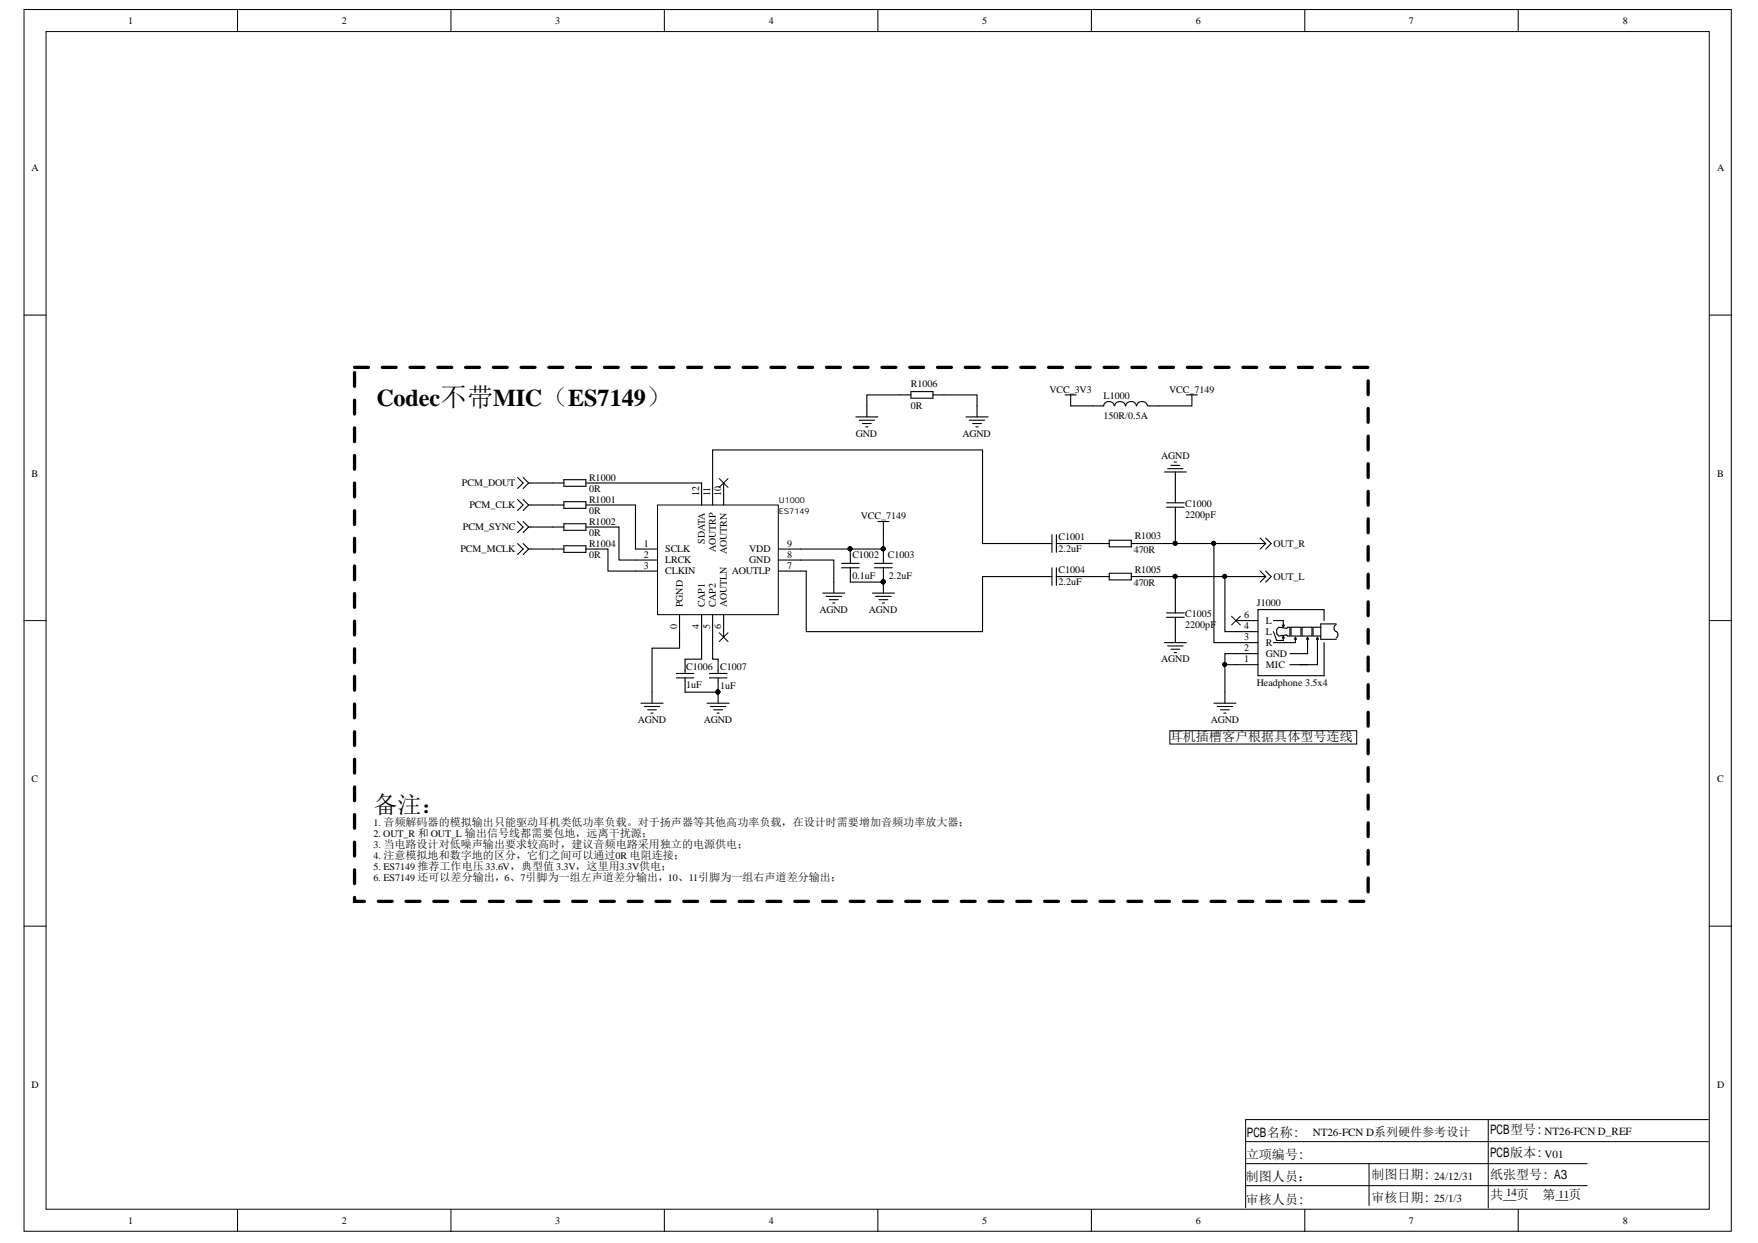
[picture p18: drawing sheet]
<svg xmlns="http://www.w3.org/2000/svg" width="297mm" height="210mm" viewBox="0 0 297 210" stroke-linecap="round" stroke-linejoin="round" font-family="sans-serif">
<defs><g id="words">
<g font-size="4.1">
<text x="63.6" y="68.6">Codec不带MIC（ES7149）</text>
<text x="63.1" y="137.3">备注：</text>
</g>
<text font-size="2.8" x="120.7" y="116.6">PIC100702</text>
<text font-size="2.5" x="148.5" y="98">PIC100301</text>
<g font-size="2.2">
<text x="197.6" y="125.2">耳机插槽客户根据具体型号连线</text>
<text x="210.7" y="191.9">PCB名称</text>
<text x="251.8" y="191.5">PCB型号</text>
<text x="210.5" y="195.7">立项编号</text>
<text x="251.8" y="195.4">PCB版本</text>
<text x="210.5" y="199.5">制图人员：</text>
<text x="210.5" y="203.3">审核人员</text>
<text x="231.7" y="199">制图日期</text>
<text x="231.7" y="202.9">审核日期</text>
<text x="251.8" y="199.1">纸张型号</text>
<text x="251.8" y="202.5">共__页</text>
<text x="260.6" y="202.5">第__页</text>
<text x="262.6" y="199.1">A3</text>
</g>
<g font-size="1.9">
<text x="221.8" y="191.8">NT26-FCN D系列硬件参考设计</text>
<text x="261" y="191.6">NT26-FCN D_REF</text>
<text x="261" y="195.5">V01</text>
<text x="242.3" y="199.2">24/12/31</text>
<text x="242.3" y="202.9">25/1/3</text>
<text x="254.5" y="202">14</text>
<text x="263.4" y="202.2">11</text>
</g>
<g font-size="1.7">
<text x="21.7" y="4">1</text>
<text x="57.8" y="4">2</text>
<text x="93.8" y="4">3</text>
<text x="129.9" y="4">4</text>
<text x="165.9" y="4">5</text>
<text x="202" y="4">6</text>
<text x="238.1" y="4">7</text>
<text x="274.2" y="4">8</text>
<text x="5.3" y="28.9">A</text>
<text x="290.2" y="28.9">A</text>
<text x="153.9" y="65.4">R1006</text>
<text x="153.9" y="69.1">0R</text>
<text x="177.3" y="66.3">VCC_3V3</text>
<text x="186.5" y="67.4">L1000</text>
<text x="186.5" y="70.8">150R/0.5A</text>
<text x="197.6" y="66.3">VCC_7149</text>
<text x="144.6" y="73.7">GND</text>
<text x="162.6" y="73.7">AGND</text>
<text x="196.2" y="77.5">AGND</text>
<text x="5.3" y="80.5">B</text>
<text x="78.1" y="82.1">PCM_DOUT</text>
<text x="99.5" y="81.2">R1000</text>
<text x="99.5" y="83">0R</text>
<text x="118.1" y="83.8" transform="rotate(-90 118.1 83.8)">12</text>
<text x="120" y="83.8" transform="rotate(-90 120 83.8)">11</text>
<text x="121.9" y="83.8" transform="rotate(-90 121.9 83.8)">10</text>
<text x="290.2" y="80.5">B</text>
<text x="78.2" y="89.5">PCM_SYNC</text>
<text x="79.3" y="85.8">PCM_CLK</text>
<text x="99.5" y="88.6">R1002</text>
<text x="99.5" y="84.9">R1001</text>
<text x="99.5" y="86.8">0R</text>
<text x="145.5" y="87.7">VCC_7149</text>
<text x="200.3" y="85.7">C1000</text>
<text x="200.3" y="87.5">2200pF</text>
<text x="77.8" y="93.3">PCM_MCLK</text>
<text x="99.5" y="92.3">R1004</text>
<text x="99.5" y="94.2">0R</text>
<text x="99.5" y="90.5">0R</text>
<text x="108.8" y="92.3">1</text>
<text x="108.8" y="94.2">2</text>
<text x="112.4" y="93.3">SCLK</text>
<text x="112.4" y="95.1">LRCK</text>
<text x="119.1" y="91.8" transform="rotate(-90 119.1 91.8)">SDATA</text>
<text x="120.9" y="93.3" transform="rotate(-90 120.9 93.3)">AOUTRP</text>
<text x="122.8" y="93.6" transform="rotate(-90 122.8 93.6)">AOUTRN</text>
<text x="126.6" y="95.1">GND</text>
<text x="126.6" y="93.3">VDD</text>
<text x="133" y="94.2">8</text>
<text x="133" y="92.3">9</text>
<text x="144" y="94.2">C1002</text>
<text x="150" y="94.2">C1003</text>
<text x="178.9" y="91.2">C1001</text>
<text x="178.9" y="93.3">2.2uF</text>
<text x="191.6" y="93.4">470R</text>
<text x="191.7" y="91.1">R1003</text>
<text x="215.1" y="92.3">OUT_R</text>
<text x="108.8" y="96.1">3</text>
<text x="112.4" y="97">CLKIN</text>
<text x="123.6" y="97">AOUTLP</text>
<text x="133" y="96.1">7</text>
<text x="144" y="97.7">0.1uF</text>
<text x="150.2" y="97.7">2.2uF</text>
<text x="178.9" y="96.8">C1004</text>
<text x="178.9" y="98.8">2.2uF</text>
<text x="191.6" y="99">470R</text>
<text x="191.7" y="96.8">R1005</text>
<text x="215.1" y="97.9">OUT_L</text>
<text x="114.4" y="106.2" transform="rotate(-90 114.4 106.2)">0</text>
<text x="115.4" y="102.6" transform="rotate(-90 115.4 102.6)">PGND</text>
<text x="118.1" y="106.2" transform="rotate(-90 118.1 106.2)">4</text>
<text x="119.1" y="102.6" transform="rotate(-90 119.1 102.6)">CAP1</text>
<text x="120" y="106.2" transform="rotate(-90 120 106.2)">5</text>
<text x="120.9" y="102.6" transform="rotate(-90 120.9 102.6)">CAP2</text>
<text x="121.9" y="106.2" transform="rotate(-90 121.9 106.2)">6</text>
<text x="122.8" y="102.6" transform="rotate(-90 122.8 102.6)">AOUTLN</text>
<text x="138.4" y="103.5">AGND</text>
<text x="146.8" y="103.5">AGND</text>
<text x="200.3" y="104.2">C1005</text>
<text x="200.3" y="106.1">2200pF</text>
<text x="210.2" y="104.4">6</text>
<text x="210.2" y="106.3">4</text>
<text x="212.4" y="102.4">J1000</text>
<text x="213.9" y="105.3">L</text>
<text x="213.9" y="107.2">L</text>
<text x="115.9" y="113.2">C1006</text>
<text x="121.7" y="113.2">C1007</text>
<text x="196.2" y="111.8">AGND</text>
<text x="210.2" y="108.1">3</text>
<text x="210.2" y="110">2</text>
<text x="210.2" y="111.8">1</text>
<text x="213.9" y="109.1">R</text>
<text x="213.9" y="110.9">GND</text>
<text x="213.9" y="112.8">MIC</text>
<text x="115.9" y="116.2">1uF</text>
<text x="121.7" y="116.3">1uF</text>
<text x="212.4" y="115.8">Headphone 3.5x4</text>
<text x="107.7" y="122.1">AGND</text>
<text x="118.9" y="122.1">AGND</text>
<text x="204.6" y="122.1">AGND</text>
<text x="5.3" y="132.1">C</text>
<text x="290.2" y="132.1">C</text>
<text x="63.1" y="139.6">1. 音频解码器的模拟输出只能驱动耳机类低功率负载。对于扬声器等其他高功率负载，在设计时需要增加音频功率放大器；</text>
<text x="63.1" y="141.4">2. OUT_R 和 OUT_L 输出信号线都需要包地，远离干扰源；</text>
<text x="63.1" y="143.3">3. 当电路设计对低噪声输出要求较高时，建议音频电路采用独立的电源供电；</text>
<text x="63.1" y="145.1">4. 注意模拟地和数字地的区分，它们之间可以通过0R 电阻连接；</text>
<text x="63.1" y="147">5. ES7149 推荐工作电压 33.6V，典型值 3.3V，这里用3.3V供电；</text>
<text x="63.1" y="148.9">6. ES7149 还可以差分输出，6、7引脚为一组左声道差分输出，10、11引脚为一组右声道差分输出；</text>
<text x="5.3" y="183.7">D</text>
<text x="290.2" y="183.7">D</text>
<text x="21.7" y="206.7">1</text>
<text x="57.8" y="206.7">2</text>
<text x="93.8" y="206.7">3</text>
<text x="129.9" y="206.7">4</text>
<text x="165.9" y="206.7">5</text>
<text x="202" y="206.7">6</text>
<text x="238.1" y="206.7">7</text>
<text x="274.2" y="206.7">8</text>
</g>
<g font-size="1.4">
<text x="131.6" y="85">U1000</text>
<text x="131.6" y="86.8">ES7149</text>
</g>
</g></defs>
<g fill="#fff" stroke="#000" stroke-width=".17">
<path d="M4.1 1.6h288.4v206.3h-288.4z"/>
<path d="M7.8 5.3h281v198.9h-281z"/>
</g>
<g fill="none" stroke="#000" stroke-width=".17">
<path d="M40.1 1.6v3.7M76.2 1.6v3.7M112.3 1.6v3.7M148.3 1.6v3.7M184.4 1.6v3.7M220.5 1.6v3.7M256.5 1.6v3.7M4.1 53.2h3.7M288.9 53.2h3.7M4.1 104.8h3.7M288.9 104.8h3.7M4.1 156.4h3.7"/>
<path d="M288.9 156.4h3.7M210.5 192.8h78.2M210.5 196.5h57.7M231.3 196.5v7.1M251.5 189.1v14.9M288.7 189.1h-78.2v14.8M40.1 204.3v3.7M76.2 204.3v3.7M112.3 204.3v3.7M148.3 204.3v3.7M184.4 204.3v3.7M210.5 200.2h57.7"/>
<path d="M220.5 204.3v3.7M256.5 204.3v3.7"/>
</g>
<path d="M111.1 85.3h20.4v18.5h-20.4z" fill="#fff" stroke="#000" stroke-width=".17"/>
<g fill="none" stroke="#000" stroke-width=".19">
<path d="M144.6 70.4h3.7M145.2 71h2.6M145.7 71.5h1.5M146.3 72.1h.4M146.5 68.5v1.9M152.1 66.7h1.8M153.9 66.1h3.7v1.1h-3.7zM157.6 66.7h1.9M163.2 70.4h3.7M163.8 71h2.6M164.3 71.5h1.5M164.9 72.1h.4"/>
<path d="M165.1 68.5v1.9M180 66.7h1.8M180.9 66.7v1.8M188.3 68.5a.89 .89 0 0 0-.9-.7 .89 .89 0 0 0-.9 .7h-1.9M190.1 68.5a.91 .91 0 0 0-.9-.7 .91 .91 0 0 0-.8 .7M192 68.5a.91 .91 0 0 0-.9-.7 .91 .91 0 0 0-.9 .7M193.9 68.5a.91 .91 0 0 0-.9-.7 .91 .91 0 0 0-.9 .7M193.9 68.5h1.9M196.7 79.7h3.8M197.3 79.1h2.6M197.8 78.6h1.5M198.4 78h.4"/>
<path d="M198.6 79.7v1.9M200.5 66.7h1.8M201.4 66.7v1.8M87.5 80.6l.9 1-.9 .9M87.5 84.4l.9 .9-.9 .9M87.5 88.1l.9 .9-.9 .9M87.5 91.8l.9 .9-.9 .9M88.4 80.6l.9 1M88.4 84.4l.9 .9M88.4 88.1l.9 .9M88.4 91.8l.9 .9M89.3 92.7h.4"/>
<path d="M89.3 89h.4M89.3 85.3h.4M89.3 81.6h.4M89.3 81.6l-.9 .9M89.3 85.3l-.9 .9M89.3 89l-.9 .9M89.3 92.7l-.9 .9M93.4 92.7h1.9M93.4 89h1.9M93.4 85.3h1.9M93.4 81.6h1.9M95.3 81h3.7v1.1h-3.7z"/>
<path d="M95.3 84.7h3.7v1.1h-3.7zM95.3 88.4h3.7v1.2h-3.7zM95.3 92.2h3.7v1.1h-3.7zM99 92.7h1.9M99 89h1.9M99 85.3h1.9M99 81.6h1.9M107.4 92.7h3.7M107.4 94.6h3.7M107.4 96.4h3.7M118.5 81.6v3.7M120.4 81.6v3.7"/>
<path d="M122.3 81.6v3.7M131.6 92.7h3.7M131.6 94.6h3.7M131.6 96.4h3.7M140.9 98.3v1.9M142.2 95.1h3M142.2 95.9h3M143.7 92.7v2.4M143.7 95.9v2.4M147.8 95.1h2.9M147.8 95.9h2.9M148.3 88.1h1.9"/>
<path d="M149.3 88.1v1.8M149.3 92.7v2.4M149.3 98.3v1.9M175.3 91.8h2.4M175.3 97.4h2.4M177.7 90.3v3M177.7 95.9v3M178.5 91.8h2.4M178.5 97.4h2.4M178.5 90.3v3M178.5 95.9v3M185.6 91.8h1.8"/>
<path d="M185.6 97.4h1.8M187.4 91.2h3.7v1.1h-3.7zM187.4 96.8h3.7v1.1h-3.7zM191.1 91.8h1.9M191.1 97.4h1.9M197.1 84.9h3M197.1 85.7h3M198.6 82.5v2.4M198.6 85.7v2.4M212.6 91.8h1.3M212.6 97.4h1.3M212.9 90.9l1 .9"/>
<path d="M212.9 96.4l1 1M213.9 91.8l-1 .9M213.9 90.9l.9 .9-.9 .9M213.9 97.4l-1 .9M213.9 96.4l.9 1-.9 .9M108.3 118.7h3.7M108.9 119.3h2.6M109.4 119.9h1.5M110.2 116.9v1.8M114.3 114.5h2.9M114.3 113.7h2.9M114.8 103.9v3.7"/>
<path d="M115.8 111.3v2.4M115.8 114.5v2.4M118.5 103.9v3.7M119.5 118.7h3.7M119.8 114.5h3M119.8 113.7h3M120 119.3h2.6M120.4 103.9v3.7M120.6 119.9h1.5M121.3 111.3v2.4M121.3 116.9v1.8M122.3 103.9v3.7"/>
<path d="M139 100.2h3.7M139.6 100.7h2.6M140.1 101.3h1.5M140.7 101.8h.4M147.4 100.2h3.7M148 100.7h2.6M148.5 101.3h1.5M149.1 101.8h.3M196.7 108.5h3.8M197.1 103.5h3M197.1 104.2h3M197.3 109.1h2.6"/>
<path d="M197.8 109.6h1.5M198.4 110.2h.4M198.6 101.1v2.4M198.6 104.2v4.3M208.8 108.5h3.8M208.8 104.8h3.8M208.8 106.7h3.8M208.8 110.4h3.8M208.8 112.2h3.8M215.2 104.8h1.6v.9M215.2 106.7l.5 1.4h1.1v-.5M215.7 106.3l.4-.4 1.3 .2 .2-.2h.4v1.5h-.4l-.2-.2-1.3 .2-.4-.4z"/>
<path d="M216.6 105.5l.2 .4 .2-.4M216.6 107.8l.2-.4 .2 .4M218.1 105.9h1.7v1.5h-1.7zM218.7 108l.2-.4 .2 .4M218.9 107.8v.7h-3.7M220 105.9h1.7v1.5h-1.7zM220.7 108l.2-.4 .2 .4M220.9 107.8v2.6h-2.9M222.4 108l.2-.4 .2 .4M222.6 107.8v4.4h-4.6M223.2 105.9h-1.3v1.5h1.3M223.7 104.8v-1.9h-11.1v11.2h11.1v-5.6"/>
<path d="M225.8 106.6a.66 .66 0 0 1 0 1.1M225.8 105.5a.65 .65 0 0 0-.4 .6 .65 .65 0 0 0 .4 .6M225.8 105.4h-2.6v2.6h2.6M110 120.4h.4M121.2 120.4h.3"/>
</g>
<path d="M59.9 62h171.3v90.2h-171.3v-90.2" fill="none" stroke="#000" stroke-width=".56" stroke-dasharray="2.3 2.3"/>
<g fill="#000" stroke="#000" stroke-width=".17">
<circle cx="143.6" cy="92.7" r=".33"/>
<circle cx="149.2" cy="92.7" r=".33"/>
</g>
<path d="M121.5 80.8l1.5 1.5M123 80.8l-1.5 1.5M121.5 106.8l1.5 1.5M123 106.8l-1.5 1.5" fill="none" stroke="#000" stroke-width=".17"/>
<path d="M197.7 123.4h31.5v2.2h-31.5z" fill="#fff" stroke="#000" stroke-width=".17"/>
<g fill="none" stroke="#000" stroke-width=".19">
<path d="M152.1 66.7h-5.6v1.8M159.5 66.7h5.6v1.8M180.9 68.5h3.7M195.8 68.5h5.6M89.7 85.3h3.7M89.7 89h3.7M89.7 92.7h3.7M89.7 81.6h3.7M100.9 85.3h6.5v7.4M100.9 89h3.7v5.6h2.8M100.9 92.7h1.8v3.7h4.7M100.9 81.6h17.6"/>
<path d="M120.4 81.6v-5.6h45.6v15.8h9.3M135.3 94.6h5.6v3.7M135.3 96.4h.9v10.3h29.8v-9.3h9.3M143.7 98.3h5.6M149.3 89.9v2.8h-14M180.9 91.8h4.7M180.9 97.4h4.7M193 97.4h19.6M198.6 88.1v3.7h-5.6M198.6 91.8h14M198.6 81.6v.9M198.6 97.4v3.7"/>
<path d="M205.1 91.8v16.7h3.7M207 97.4v9.3h1.8M114.8 107.6v1.9h-4.6v7.4M115.8 116.9h5.5M118.5 107.6v3.7h-2.7M120.4 107.6v3.7h.9M205.1 118.7h3.7M205.7 119.3h2.6M206.2 119.9h1.5M207 112.2h1.8M208.8 110.4h-1.8v8.3M206.8 120.4h.4"/>
</g>
<path d="M208.1 104.1l1.5 1.4M209.6 104.1l-1.5 1.4" fill="none" stroke="#000" stroke-width=".17"/>
<g fill="#000" stroke="#000" stroke-width=".17">
<circle cx="143.6" cy="92.7" r=".33"/>
<circle cx="149.2" cy="92.7" r=".33"/>
<circle cx="198.6" cy="97.3" r=".33"/>
<circle cx="198.6" cy="91.8" r=".33"/>
<circle cx="205.1" cy="91.8" r=".33"/>
<circle cx="206.9" cy="97.3" r=".33"/>
<circle cx="206.9" cy="112.2" r=".33"/>
</g>
<use href="#words"/>
</svg>
